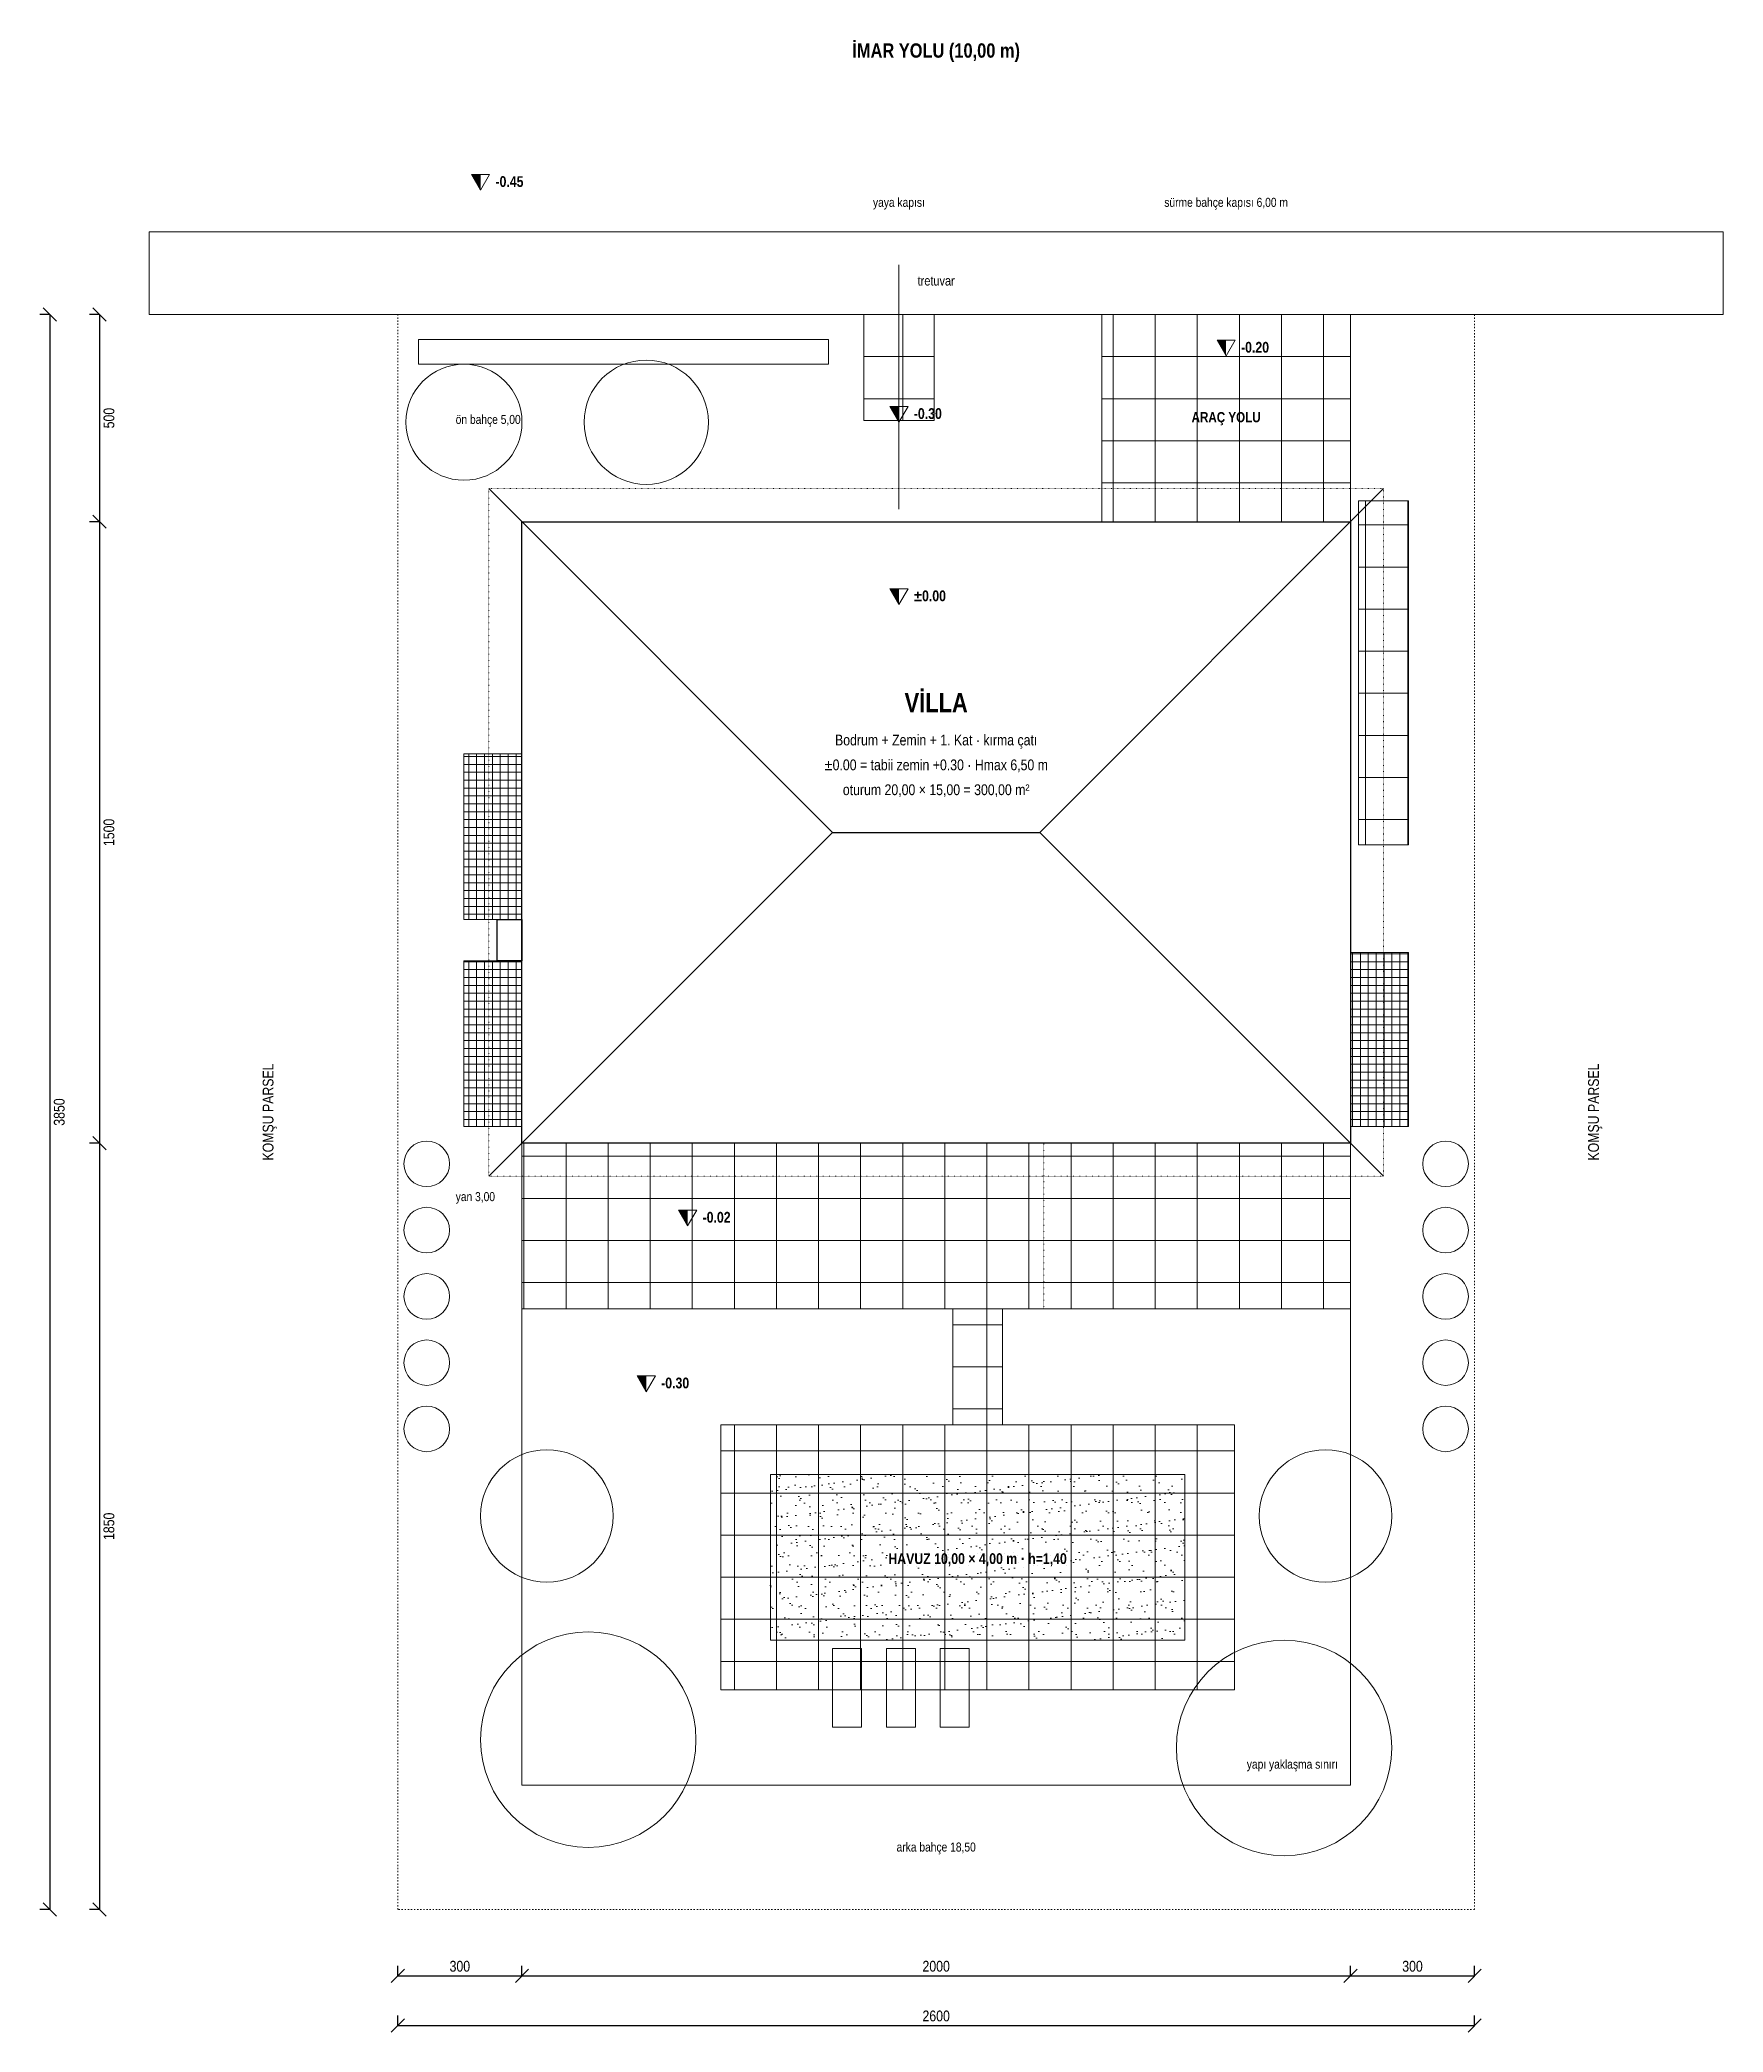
# Model space of a CAD drawing. Header units: centimetres. Extents: x -864 to 3200, y -4146 to 663.
import ezdxf
from ezdxf.enums import TextEntityAlignment as Align

# ---------------------------------------------------------------- set-up
doc = ezdxf.new("R2010")
doc.units = ezdxf.units.CM
doc.header["$LTSCALE"] = 0.25
for name, pattern in [('ACAD_ISO02W100', [15, 12, -3]), ('ACAD_ISO03W100', [30, 12, -18]), ('ACAD_ISO07W100', [3, 0, -3])]:
    doc.linetypes.add(name, pattern=pattern)
for name, color, linetype, lineweight in [('M-BITK-AGAC', 70, 'Continuous', 9), ('M-GOST-BINAOTURUM', 7, 'Continuous', 30), ('M-GOST-DISOLCU', 40, 'Continuous', 9), ('M-GOST-IZDUSUM', 80, 'ACAD_ISO07W100', 18), ('M-GOST-PARSELSINR', 21, 'ACAD_ISO03W100', 18), ('M-GOST-PLANKOT', 46, 'Continuous', 9), ('M-GOST-YAPIYAKLAS', 35, 'ACAD_ISO02W100', 15), ('M-GOST-YAZI', 2, 'Continuous', 9), ('M-HAVU-BETONARME', 4, 'Continuous', 18), ('M-HAVU-BETONARME-T', 8, 'Continuous', 5), ('M-ISIK-GALVANIZ', 150, 'Continuous', 9), ('M-ISIK-GALVANIZ-T', 8, 'Continuous', 5), ('M-KALD-TAS', 45, 'Continuous', 9), ('M-KALD-TAS-T', 8, 'Continuous', 5), ('M-TEFR-MIMARI', 29, 'Continuous', 9), ('M-YOLL-ASFALT', 54, 'Continuous', 9), ('M-YOLL-TAS', 54, 'Continuous', 9), ('M-YOLL-TAS-T', 8, 'Continuous', 5)]:
    doc.layers.add(name, color=color, linetype=linetype, lineweight=lineweight)
doc.styles.add('YAZI', font='arialn.ttf')
doc.styles.add('YAZI-KALIN', font='arialnb.ttf')
doc.dimstyles.new('MIMARI-1-200', dxfattribs={"dimscale": 20, "dimtxt": 1.296, "dimasz": 2.5, "dimexe": 1.2, "dimexo": 0, "dimgap": 0.5, "dimtad": 1, "dimdec": 0, "dimtxsty": 'YAZI', "dimtsz": 0.8, "dimcen": 2.5, "dimclrd": 256, "dimclre": 256, "dimclrt": 256, "dimazin": 3, "dimtfac": 1, "dimtmove": 0, "dimatfit": 3})

msp = doc.modelspace()

# ---------------------------------------------------------------- hatches: boundary and pattern name
at = {"layer": 'M-GOST-PLANKOT'}
h = msp.add_hatch(color=256, dxfattribs=at)
h.dxf.hatch_style = 1
h.paths.add_polyline_path([(178, 338), (200, 338), (200, 300)])
h = msp.add_hatch(color=256, dxfattribs=at)
h.dxf.hatch_style = 1
h.paths.add_polyline_path([(1978, -62), (2000, -62), (2000, -100)])
h = msp.add_hatch(color=256, dxfattribs=at)
h.dxf.hatch_style = 1
h.paths.add_polyline_path([(1188, -222), (1210, -222), (1210, -260)])
h = msp.add_hatch(color=256, dxfattribs=at)
h.dxf.hatch_style = 1
h.paths.add_polyline_path([(1188, -662), (1210, -662), (1210, -700)])
h = msp.add_hatch(color=256, dxfattribs=at)
h.dxf.hatch_style = 1
h.paths.add_polyline_path([(678, -2162), (700, -2162), (700, -2200)])
h = msp.add_hatch(color=256, dxfattribs=at)
h.dxf.hatch_style = 1
h.paths.add_polyline_path([(578, -2562), (600, -2562), (600, -2600)])
at = {"layer": 'M-HAVU-BETONARME-T'}
h = msp.add_hatch(dxfattribs=at)
h.set_pattern_fill('NET', scale=32)
h.paths.add_polyline_path([(780, -2680), (2020, -2680), (2020, -3320), (780, -3320)])
h = msp.add_hatch(dxfattribs=at)
h.set_pattern_fill('AR-SAND')
h.paths.add_polyline_path([(900, -2800), (1900, -2800), (1900, -3200), (900, -3200)])
at = {"layer": 'M-ISIK-GALVANIZ-T'}
h = msp.add_hatch(dxfattribs=at)
h.set_pattern_fill('NET', scale=6)
h.paths.add_polyline_path([(160, -1060), (300, -1060), (300, -1460), (160, -1460)])
h = msp.add_hatch(dxfattribs=at)
h.set_pattern_fill('NET', scale=6)
h.paths.add_polyline_path([(160, -1560), (300, -1560), (300, -1960), (160, -1960)])
h = msp.add_hatch(dxfattribs=at)
h.set_pattern_fill('NET', scale=6)
h.paths.add_polyline_path([(2300, -1540), (2440, -1540), (2440, -1960), (2300, -1960)])
at = {"layer": 'M-KALD-TAS-T'}
h = msp.add_hatch(dxfattribs=at)
h.set_pattern_fill('NET', scale=32)
h.paths.add_polyline_path([(300, -2000), (2300, -2000), (2300, -2400), (300, -2400)])
at = {"layer": 'M-YOLL-TAS-T'}
h = msp.add_hatch(dxfattribs=at)
h.set_pattern_fill('NET', scale=32)
h.paths.add_polyline_path([(1125, 0), (1295, 0), (1295, -256), (1125, -256)])
h = msp.add_hatch(dxfattribs=at)
h.set_pattern_fill('NET', scale=32)
h.paths.add_polyline_path([(1700, 0), (2300, 0), (2300, -500), (1700, -500)])
h = msp.add_hatch(dxfattribs=at)
h.set_pattern_fill('NET', scale=32)
h.paths.add_polyline_path([(2320, -450), (2440, -450), (2440, -1280), (2320, -1280)])
h = msp.add_hatch(dxfattribs=at)
h.set_pattern_fill('NET', scale=32)
h.paths.add_polyline_path([(1340, -2400), (1460, -2400), (1460, -2680), (1340, -2680)])

# ---------------------------------------------------------------- linework, layer by layer
at = {"layer": 'M-BITK-AGAC'}
msp.add_lwpolyline([(50, -60), (1040, -60), (1040, -120), (50, -120)], close=True, dxfattribs=at)
for centre, radius in [((160, -260), 140), ((600, -260), 150), ((70, -2050), 55), ((2530, -2050), 55), ((70, -2210), 55), ((2530, -2210), 55), ((70, -2370), 55), ((2530, -2370), 55), ((70, -2530), 55), ((2530, -2530), 55), ((70, -2690), 55), ((2530, -2690), 55), ((360, -2900), 160), ((2240, -2900), 160), ((460, -3440), 260), ((2140, -3460), 260)]:
    msp.add_circle(centre, radius, dxfattribs=at)
at = {"layer": 'M-GOST-BINAOTURUM'}
for p, q in [((220, -420), (1050, -1250)), ((2380, -420), (1550, -1250)), ((220, -2080), (1050, -1250)), ((1050, -1250), (1550, -1250)), ((2380, -2080), (1550, -1250))]:
    msp.add_line(p, q, dxfattribs=at)
for points in [[(300, -500), (2300, -500), (2300, -2000), (300, -2000)], [(240, -1460), (300, -1460), (300, -1560), (240, -1560)]]:
    msp.add_lwpolyline(points, close=True, dxfattribs=at)
at = {"layer": 'M-GOST-IZDUSUM'}
for points in [[(220, -420), (2380, -420), (2380, -2080), (220, -2080)], [(1560, -2000), (2300, -2000), (2300, -2400), (1560, -2400)]]:
    msp.add_lwpolyline(points, close=True, dxfattribs=at)
at = {"layer": 'M-GOST-PARSELSINR'}
msp.add_lwpolyline([(0, 0), (2600, 0), (2600, -3850), (0, -3850)], close=True, dxfattribs=at)
at = {"layer": 'M-GOST-PLANKOT'}
for points in [[(178, 338), (222, 338), (200, 300)], [(1978, -62), (2022, -62), (2000, -100)], [(1188, -222), (1232, -222), (1210, -260)], [(1188, -662), (1232, -662), (1210, -700)], [(678, -2162), (722, -2162), (700, -2200)], [(578, -2562), (622, -2562), (600, -2600)]]:
    msp.add_lwpolyline(points, close=True, dxfattribs=at)
at = {"layer": 'M-GOST-YAPIYAKLAS'}
msp.add_lwpolyline([(300, -500), (2300, -500), (2300, -3550), (300, -3550)], close=True, dxfattribs=at)
at = {"layer": 'M-GOST-YAZI'}
msp.add_line((1210, 120), (1210, -470), dxfattribs=at)
at = {"layer": 'M-HAVU-BETONARME'}
for points in [[(780, -2680), (2020, -2680), (2020, -3320), (780, -3320)], [(900, -2800), (1900, -2800), (1900, -3200), (900, -3200)]]:
    msp.add_lwpolyline(points, close=True, dxfattribs=at)
at = {"layer": 'M-ISIK-GALVANIZ'}
for points in [[(160, -1060), (300, -1060), (300, -1460), (160, -1460)], [(160, -1560), (300, -1560), (300, -1960), (160, -1960)], [(2300, -1540), (2440, -1540), (2440, -1960), (2300, -1960)]]:
    msp.add_lwpolyline(points, close=True, dxfattribs=at)
at = {"layer": 'M-KALD-TAS'}
msp.add_lwpolyline([(300, -2000), (2300, -2000), (2300, -2400), (300, -2400)], close=True, dxfattribs=at)
at = {"layer": 'M-TEFR-MIMARI'}
for points in [[(1050, -3220), (1120, -3220), (1120, -3410), (1050, -3410)], [(1180, -3220), (1250, -3220), (1250, -3410), (1180, -3410)], [(1310, -3220), (1380, -3220), (1380, -3410), (1310, -3410)]]:
    msp.add_lwpolyline(points, close=True, dxfattribs=at)
at = {"layer": 'M-YOLL-ASFALT'}
msp.add_lwpolyline([(-600, 200), (3200, 200), (3200, 0), (-600, 0)], close=True, dxfattribs=at)
at = {"layer": 'M-YOLL-TAS'}
for p, q in [((1125, 0), (1295, 0)), ((1700, 0), (2300, 0))]:
    msp.add_line(p, q, dxfattribs=at)
for points in [[(1125, 0), (1295, 0), (1295, -256), (1125, -256)], [(1700, 0), (2300, 0), (2300, -500), (1700, -500)], [(2320, -450), (2440, -450), (2440, -1280), (2320, -1280)], [(1340, -2400), (1460, -2400), (1460, -2680), (1340, -2680)]]:
    msp.add_lwpolyline(points, close=True, dxfattribs=at)

# ---------------------------------------------------------------- texts
at = {"layer": 'M-GOST-BINAOTURUM'}
for s, height, style, p in [('VİLLA', 46.08, 'YAZI-KALIN', (1300, -960)), ('Bodrum + Zemin + 1. Kat · kırma çatı', 25.92, 'YAZI', (1300, -1040)), ('%%p0.00 = tabii zemin +0.30 · Hmax 6,50 m', 25.92, 'YAZI', (1300, -1100)), ('oturum 20,00 × 15,00 = 300,00 m²', 25.92, 'YAZI', (1300, -1160))]:
    msp.add_text(s, height=height, dxfattribs=dict(at, style=style)).set_placement(p, align=Align.CENTER)
at = {"layer": 'M-GOST-DISOLCU', "style": 'YAZI'}
for s, p in [('ön bahçe 5,00', (140, -264)), ('yan 3,00', (140, -2140))]:
    msp.add_text(s, height=21.6, dxfattribs=at).set_placement(p)
msp.add_text('arka bahçe 18,50', height=21.6, dxfattribs=at).set_placement((1300, -3710), align=Align.CENTER)
at = {"layer": 'M-GOST-PLANKOT', "style": 'YAZI-KALIN'}
for s, p in [('-0.45', (236, 308)), ('-0.20', (2036, -92)), ('-0.30', (1246, -252)), ('%%p0.00', (1246, -692)), ('-0.02', (736, -2192)), ('-0.30', (636, -2592))]:
    msp.add_text(s, height=25.92, dxfattribs=at).set_placement(p)
at = {"layer": 'M-GOST-YAPIYAKLAS', "style": 'YAZI'}
msp.add_text('yapı yaklaşma sınırı', height=21.6, dxfattribs=at).set_placement((2270, -3510), align=Align.RIGHT)
at = {"layer": 'M-GOST-YAZI'}
for s, height, style, p in [('İMAR YOLU (10,00 m)', 34.56, 'YAZI-KALIN', (1300, 620)), ('yaya kapısı', 21.6, 'YAZI', (1210, 260)), ('sürme bahçe kapısı 6,00 m', 21.6, 'YAZI', (2000, 260)), ('tretuvar', 23.04, 'YAZI', (1300, 70)), ('ARAÇ YOLU', 24.48, 'YAZI-KALIN', (2000, -260)), ('HAVUZ 10,00 × 4,00 m · h=1,40', 25.92, 'YAZI-KALIN', (1400, -3016))]:
    msp.add_text(s, height=height, dxfattribs=dict(at, style=style)).set_placement(p, align=Align.CENTER)
at = {"layer": 'M-GOST-YAZI', "style": 'YAZI'}
for p in [(-300, -1925), (2900, -1925)]:
    msp.add_text('KOMŞU PARSEL', height=25.92, rotation=90, dxfattribs=at).set_placement(p, align=Align.CENTER)

# ---------------------------------------------------------------- dimensions: what is measured, and where the dimension line sits
at = {"layer": 'M-GOST-DISOLCU'}
for base, p1, p2 in [((-840, 0), (-840, 0), (-840, -3850)), ((-720, 0), (-720, 0), (-720, -500)), ((-720, -500), (-720, -500), (-720, -2000)), ((-720, -2000), (-720, -2000), (-720, -3850))]:
    msp.add_linear_dim(base=base, p1=p1, p2=p2, angle=90, dimstyle='MIMARI-1-200', dxfattribs=at).render()
for base, p1, p2 in [((0, -4010), (0, -4010), (300, -4010)), ((300, -4010), (300, -4010), (2300, -4010)), ((2300, -4010), (2300, -4010), (2600, -4010)), ((0, -4130), (0, -4130), (2600, -4130))]:
    msp.add_linear_dim(base=base, p1=p1, p2=p2, dimstyle='MIMARI-1-200', dxfattribs=at).render()

doc.saveas('drawing.dxf')
